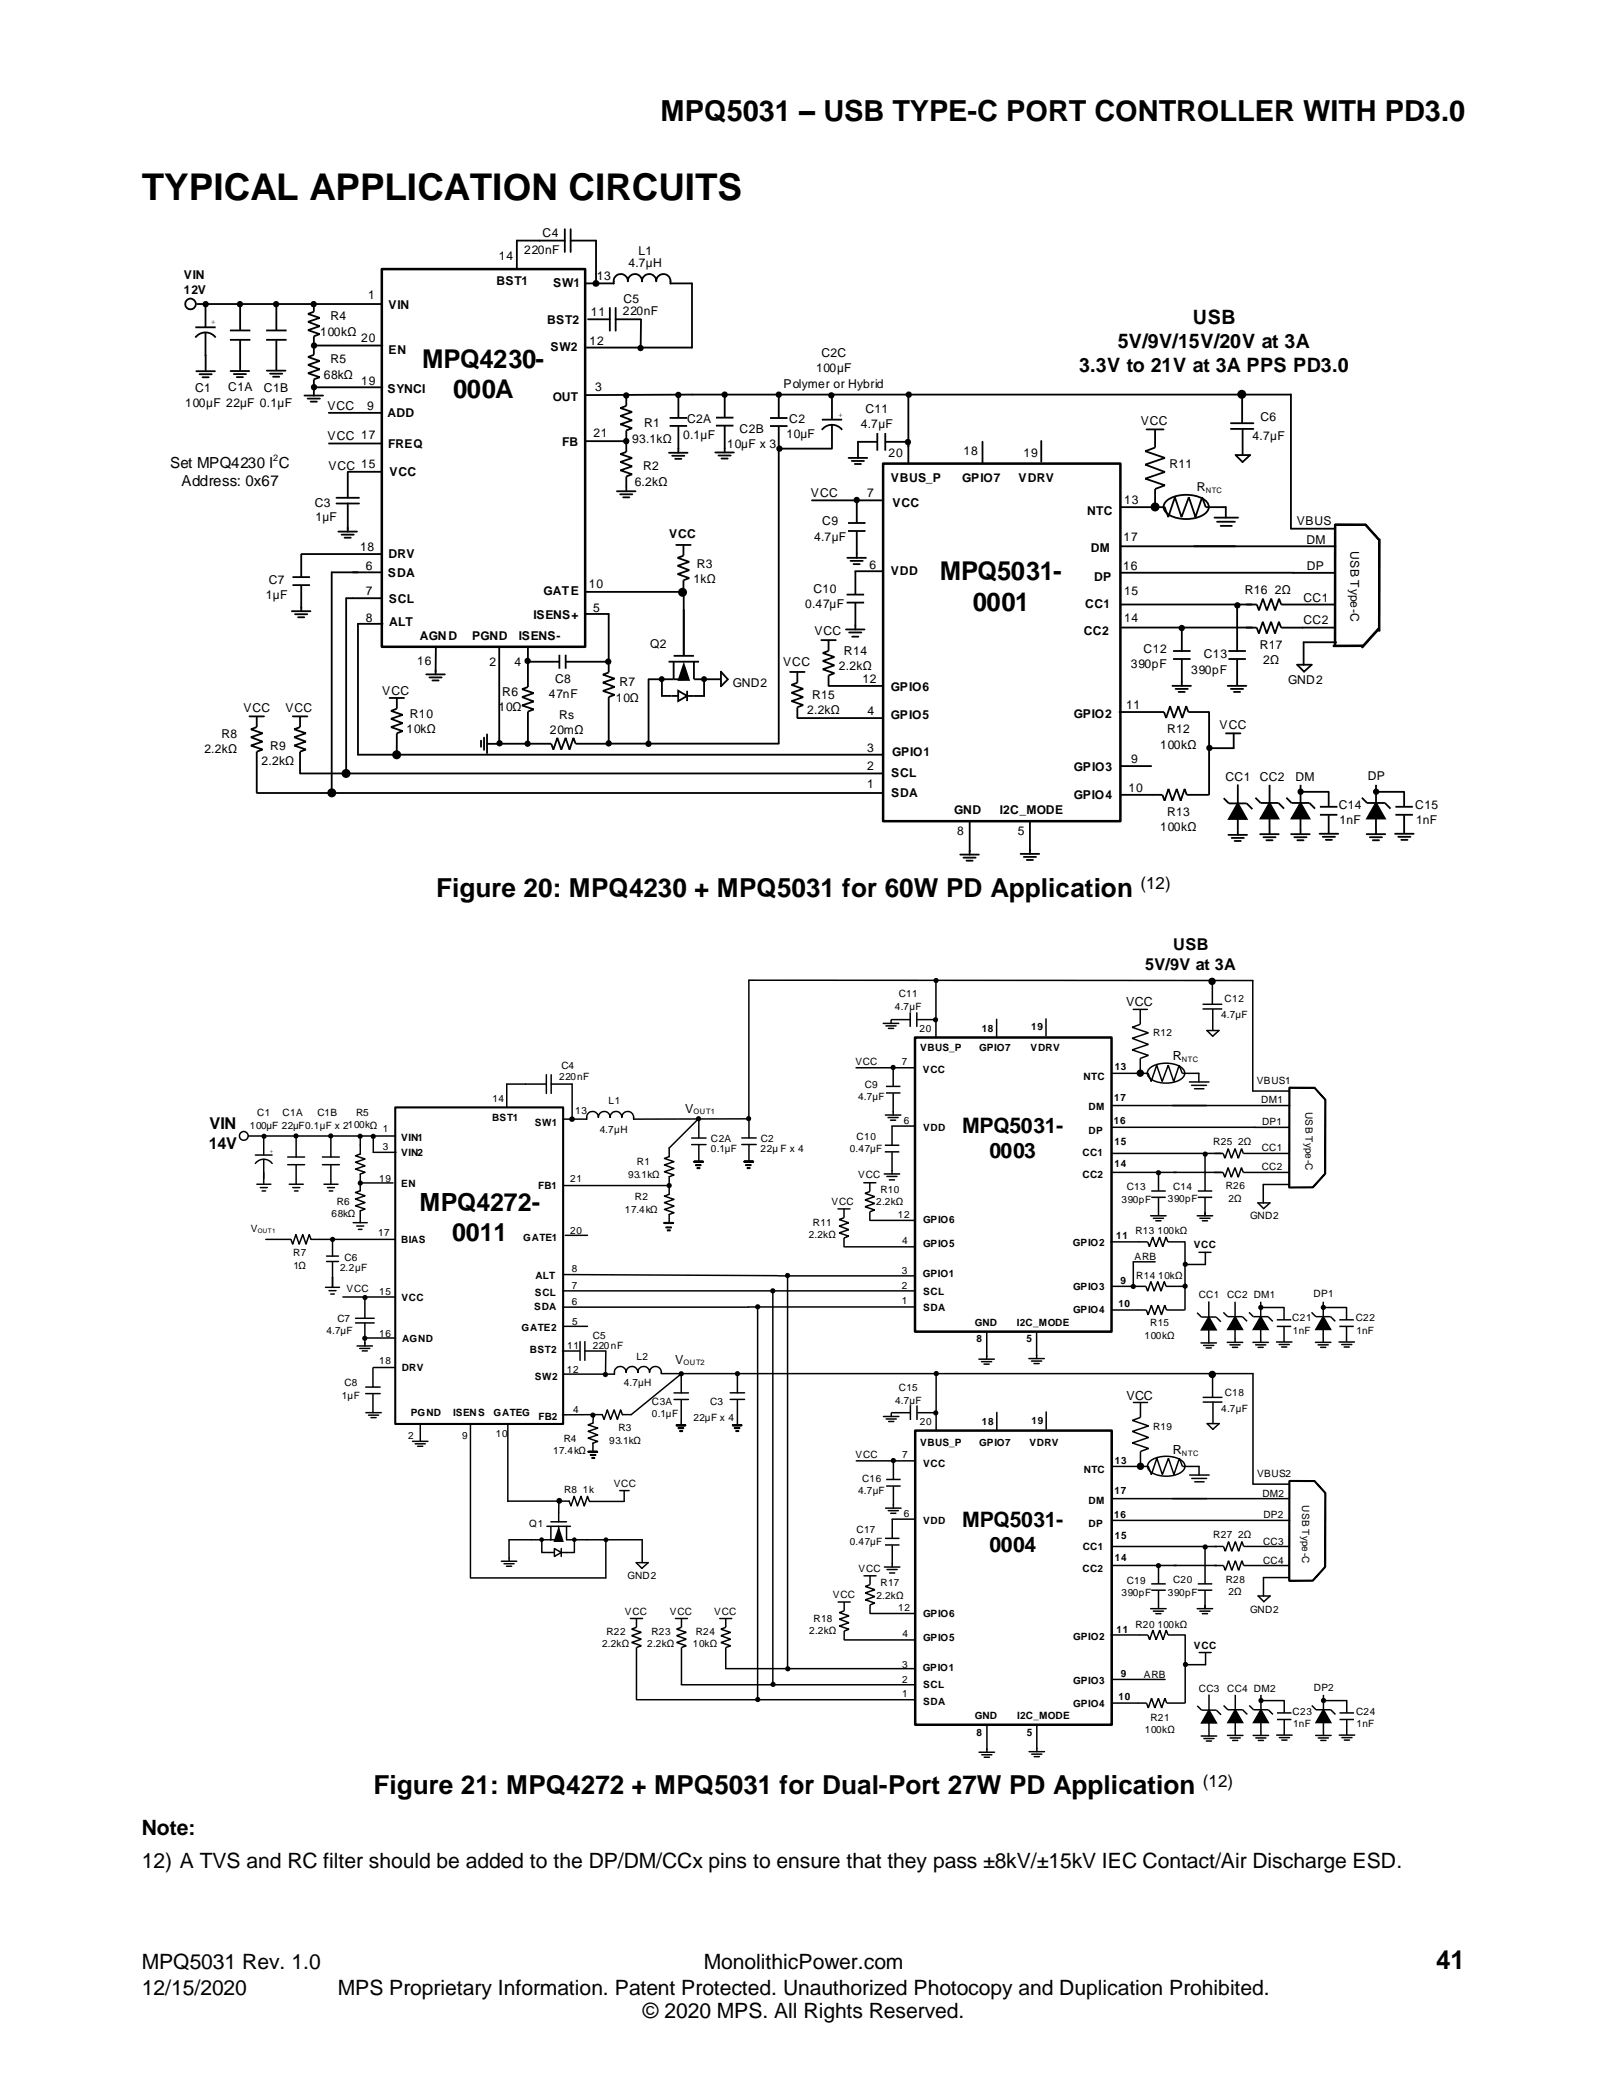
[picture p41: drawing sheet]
<svg xmlns="http://www.w3.org/2000/svg" width="216mm" height="279mm" viewBox="0 0 216 279" stroke-linecap="round" stroke-linejoin="round" font-family="sans-serif">
<defs><g id="words">
<text font-size="5" x="19" y="26.9">TYPICAL APPLICATION CIRCUITS</text>
<text font-size="3.9" x="88.7" y="16.3">MPQ5031 – USB TYPE-C PORT CONTROLLER WITH PD3.0</text>
<g font-size="3.5">
<text x="56.7" y="49.4">MPQ4230-</text>
<text x="60.9" y="53.5">000A</text>
<text x="126.3" y="78">MPQ5031-</text>
<text x="130.7" y="82.1">0001</text>
<text x="58.6" y="120.5">Figure 20: MPQ4230 + MPQ5031 for 60W PD Application</text>
<text x="50.2" y="241">Figure 21: MPQ4272 + MPQ5031 for Dual-Port 27W PD Application</text>
<text x="192.9" y="264.5">41</text>
</g>
<g font-size="3.4">
<text x="56.4" y="162.6">MPQ4272-</text>
<text x="60.8" y="166.6">0011</text>
</g>
<g font-size="2.9">
<text x="129.3" y="152.2">MPQ5031-</text>
<text x="132.9" y="155.6">0003</text>
<text x="129.3" y="205.1">MPQ5031-</text>
<text x="132.9" y="208.5">0004</text>
</g>
<g font-size="2.8">
<text x="19" y="246.5">Note:</text>
<text x="19" y="250.9">12) A TVS and RC filter should be added to the DP/DM/CCx pins to ensure that they pass ±8kV/±15kV IEC Contact/Air Discharge ESD.</text>
<text x="19" y="264.5">MPQ5031 Rev. 1.0</text>
<text x="19" y="267.9">12/15/2020</text>
<text x="45.4" y="267.9">MPS Proprietary Information. Patent Protected. Unauthorized Photocopy and Duplication Prohibited.</text>
<text x="94.5" y="264.5">MonolithicPower.com</text>
<text x="86.4" y="271.1">© 2020 MPS. All Rights Reserved.</text>
</g>
<g font-size="2.7">
<text x="150.2" y="46.8">5V/9V/15V/20V at 3A</text>
<text x="160.3" y="43.5">USB</text>
<text x="145" y="50">3.3V to 21V at 3A PPS PD3.0</text>
</g>
<g font-size="2.3">
<text x="153.2" y="119.5">(12)</text>
<text x="161.6" y="240">(12)</text>
</g>
<g font-size="2.2">
<text x="153.9" y="130.3">5V/9V at 3A</text>
<text x="157.6" y="127.6">USB</text>
<text x="28" y="154.3">14V</text>
<text x="28.1" y="151.6">VIN</text>
</g>
<text font-size="2.1" x="22.9" y="62.9">Set MPQ4230 I C</text>
<text font-size="2" x="24.4" y="65.3">Address: 0x67</text>
<g font-size="1.7">
<text x="151.3" y="135.2">VCC</text>
<text x="157.5" y="142.4">R</text>
<text x="92.1" y="149.5">V</text>
<text x="90.7" y="183.2">V</text>
<text x="151.3" y="188.1">VCC</text>
<text x="157.6" y="195.3">R</text>
</g>
<g font-size="1.6">
<text x="67" y="34.9">14</text>
<text x="70.4" y="34.2">220nF</text>
<text x="72.9" y="31.8">C4</text>
<text x="84.4" y="35.8">4.7µH</text>
<text x="85.8" y="34.3">L1</text>
<text x="24.7" y="37.5">VIN</text>
<text x="24.7" y="39.5">12V</text>
<text x="49.5" y="40.2">1</text>
<text x="52.2" y="41.5">VIN</text>
<text x="66.7" y="38.3">BST1</text>
<text x="74.3" y="38.6">SW1</text>
<text x="80.2" y="37.6">13</text>
<text x="83.8" y="40.7">C5</text>
<text x="43" y="45.1">100kΩ</text>
<text x="44.4" y="43">R4</text>
<text x="48.5" y="46">20</text>
<text x="52.2" y="47.6">EN</text>
<text x="73.5" y="43.5">BST2</text>
<text x="73.9" y="47.1">SW2</text>
<text x="79.2" y="46.3">12</text>
<text x="79.4" y="42.5">11</text>
<text x="83.7" y="42.3">220nF</text>
<text x="110.4" y="48">C2C</text>
<text x="26.2" y="52.6">C1</text>
<text x="30.7" y="52.6">C1A</text>
<text x="35.5" y="52.6">C1B</text>
<text x="43.5" y="50.9">68kΩ</text>
<text x="44.4" y="48.8">R5</text>
<text x="48.5" y="51.7">19</text>
<text x="52.1" y="52.7">SYNCI</text>
<text x="74.3" y="53.8">OUT</text>
<text x="80" y="52.5">3</text>
<text x="105.3" y="52.1">Polymer or Hybrid</text>
<text x="109.6" y="50">100µF</text>
<text x="24.9" y="54.7">100µF 22µF 0.1µF</text>
<text x="44" y="55">VCC</text>
<text x="44" y="59.1">VCC 17</text>
<text x="49.3" y="55.1">9</text>
<text x="52" y="56">ADD</text>
<text x="75.5" y="59.9">FB</text>
<text x="79.7" y="58.7">21</text>
<text x="84.9" y="59.5">93.1kΩ</text>
<text x="86.5" y="57.4">R1</text>
<text x="91.8" y="58.9">0.1µF</text>
<text x="92.3" y="56.9">C2A</text>
<text x="99.4" y="58.2">C2B</text>
<text x="105.6" y="58.9">10µF</text>
<text x="106" y="56.8">C2</text>
<text x="115.6" y="57.5">4.7µF</text>
<text x="116.3" y="55.5">C11</text>
<text x="153.2" y="57.1">VCC</text>
<text x="168.3" y="59.1">4.7µF</text>
<text x="169.3" y="56.5">C6</text>
<text x="44.1" y="63.2">VCC 15</text>
<text x="52.1" y="60.1">FREQ</text>
<text x="52.3" y="63.9">VCC</text>
<text x="85.3" y="65.2">6.2kΩ</text>
<text x="86.4" y="63.2">R2</text>
<text x="97.7" y="60.2">10µF x 3</text>
<text x="119.4" y="61.4">20</text>
<text x="119.7" y="64.8">VBUS_P</text>
<text x="129.3" y="64.8">GPIO7</text>
<text x="129.5" y="61.2">18</text>
<text x="136.9" y="64.8">VDRV</text>
<text x="137.5" y="61.4">19</text>
<text x="157.1" y="62.9">R11</text>
<text x="160.8" y="65.9">R</text>
<text x="42.3" y="68.1">C3</text>
<text x="42.4" y="70">1µF</text>
<text x="108.9" y="66.8">VCC</text>
<text x="110.5" y="70.6">C9</text>
<text x="116.5" y="66.8">7</text>
<text x="119.9" y="68.1">VCC</text>
<text x="146.1" y="69.2">NTC</text>
<text x="151" y="67.7">13</text>
<text x="174.2" y="70.6">VBUS</text>
<text x="48.4" y="74">18</text>
<text x="49.2" y="76.6">6</text>
<text x="52.1" y="77.5">SDA</text>
<text x="52.2" y="75">DRV</text>
<text x="89.9" y="72.3">VCC</text>
<text x="93.6" y="76.2">R3</text>
<text x="109.4" y="72.6">4.7µF</text>
<text x="116.8" y="76.4">6</text>
<text x="119.7" y="77.3">VDD</text>
<text x="146.5" y="74.2">DM</text>
<text x="150.9" y="76.5">16</text>
<text x="151" y="72.7">17</text>
<text x="175.5" y="73">DM</text>
<text x="175.6" y="76.5">DP</text>
<text x="181.4" y="74" transform="rotate(90 181.4 74)">USB Type-C</text>
<text x="35.7" y="80.5">1µF</text>
<text x="36.1" y="78.4">C7</text>
<text x="49.2" y="80">7</text>
<text x="49.2" y="83.5">8</text>
<text x="52.2" y="80.9">SCL</text>
<text x="71.7" y="83.1">ISENS+</text>
<text x="73" y="79.9">GATE</text>
<text x="79.1" y="78.9">10</text>
<text x="79.7" y="82.3">5</text>
<text x="93.2" y="78.3">1kΩ</text>
<text x="108.2" y="81.7">0.47µF</text>
<text x="109.3" y="79.7">C10</text>
<text x="145.8" y="81.7">CC1</text>
<text x="147" y="78.1">DP</text>
<text x="151" y="83.5">14</text>
<text x="151" y="79.9">15</text>
<text x="167.2" y="79.8">R16 2Ω</text>
<text x="175.1" y="80.9">CC1</text>
<text x="175.1" y="83.9">CC2</text>
<text x="52.3" y="84.1">ALT</text>
<text x="56" y="89.3">16</text>
<text x="56.4" y="86">AGND</text>
<text x="63.4" y="86">PGND</text>
<text x="65.8" y="89.5">2</text>
<text x="69.1" y="89.5">4</text>
<text x="69.7" y="86">ISENS-</text>
<text x="87.3" y="87">Q2</text>
<text x="105.2" y="89.5">VCC</text>
<text x="109.4" y="85.3">VCC</text>
<text x="112.7" y="90">2.2kΩ</text>
<text x="113.4" y="87.9">R14</text>
<text x="145.6" y="85.3">CC2</text>
<text x="151.9" y="89.8">390pF</text>
<text x="153.6" y="87.7">C12</text>
<text x="161.7" y="88.4">C13</text>
<text x="169.3" y="87.1">R17</text>
<text x="169.7" y="89.2">2Ω</text>
<text x="32.7" y="95.7">VCC</text>
<text x="38.3" y="95.7">VCC</text>
<text x="51.4" y="93.3">VCC</text>
<text x="67" y="95.6">10Ω</text>
<text x="67.5" y="93.5">R6</text>
<text x="73.7" y="93.8">47nF</text>
<text x="74.6" y="91.7">C8</text>
<text x="82.7" y="94.2">10Ω</text>
<text x="83.2" y="92.2">R7</text>
<text x="98.4" y="92.3">GND2</text>
<text x="108.4" y="95.9">2.2kΩ</text>
<text x="109.1" y="93.9">R15</text>
<text x="115.9" y="91.8">12</text>
<text x="116.6" y="96">4</text>
<text x="119.7" y="92.8">GPIO6</text>
<text x="151.3" y="95.2">11</text>
<text x="160" y="90.5">390pF</text>
<text x="173.1" y="91.9">GND2</text>
<text x="27.5" y="101.2">2.2kΩ</text>
<text x="29.8" y="99.1">R8</text>
<text x="36.3" y="100.7">R9</text>
<text x="54.6" y="98.5">10kΩ</text>
<text x="55.1" y="96.4">R10</text>
<text x="73.9" y="98.6">20mΩ</text>
<text x="75.1" y="96.5">Rs</text>
<text x="116.5" y="101">3</text>
<text x="119.7" y="96.6">GPIO5</text>
<text x="119.9" y="101.5">GPIO1</text>
<text x="144.3" y="96.4">GPIO2</text>
<text x="155.9" y="100.5">100kΩ</text>
<text x="156.8" y="98.5">R12</text>
<text x="163.9" y="97.9">VCC</text>
<text x="35.1" y="102.8">2.2kΩ</text>
<text x="116.5" y="103.5">2</text>
<text x="116.5" y="105.8">1</text>
<text x="119.7" y="104.4">SCL</text>
<text x="119.7" y="107.1">SDA</text>
<text x="144.3" y="107.4">GPIO4</text>
<text x="144.3" y="103.6">GPIO3</text>
<text x="151.6" y="106.3">10</text>
<text x="152" y="102.5">9</text>
<text x="164.7" y="104.9">CC1</text>
<text x="169.3" y="104.9">CC2</text>
<text x="174.1" y="104.9">DM</text>
<text x="183.8" y="104.8">DP</text>
<text x="128.2" y="109.4">GND</text>
<text x="128.6" y="112.1">8</text>
<text x="134.3" y="109.4">I2C_MODE</text>
<text x="136.7" y="112.1">5</text>
<text x="155.9" y="111.7">100kΩ</text>
<text x="156.8" y="109.7">R13</text>
<text x="179.9" y="108.7">C14</text>
<text x="179.9" y="110.7">1nF</text>
<text x="190.1" y="108.7">C15</text>
<text x="190.2" y="110.7">1nF</text>
</g>
<g font-size="1.4">
<text x="123.6" y="138.6">20</text>
<text x="131.6" y="141.2">GPIO7</text>
<text x="131.9" y="138.6">18</text>
<text x="138.6" y="138.4">19</text>
<text x="38" y="149.9">C1A</text>
<text x="42.6" y="149.9">C1B</text>
<text x="47.8" y="149.9">R5</text>
<text x="116.2" y="146.1">C9</text>
<text x="145.6" y="145">NTC</text>
<text x="175.4" y="149.4" transform="rotate(90 175.4 149.4)">USB Type-C</text>
<text x="53.9" y="153.3">VIN1</text>
<text x="53.9" y="155.3">VIN2</text>
<text x="80.6" y="152.2">4.7µH</text>
<text x="95.5" y="153.5">C2A</text>
<text x="114.2" y="154.8">0.47µF</text>
<text x="145.4" y="155.3">CC1</text>
<text x="149.7" y="153.8">15</text>
<text x="163" y="153.7">R25 2Ω</text>
<text x="85.6" y="156.5">R1</text>
<text x="118.3" y="160.2">R10</text>
<text x="145.4" y="158.2">CC2</text>
<text x="151.4" y="159.9">C13</text>
<text x="33.7" y="165.5">V</text>
<text x="83.9" y="162.9">17.4kΩ</text>
<text x="121.2" y="167">4</text>
<text x="150" y="166.4">11</text>
<text x="168" y="163.8">GND2</text>
<text x="39.4" y="170.5">1Ω</text>
<text x="46.3" y="169.4">C6</text>
<text x="121.2" y="171.2">3</text>
<text x="124" y="171.6">GPIO1</text>
<text x="124" y="173.9">SCL</text>
<text x="150.5" y="172.4">9</text>
<text x="152.4" y="169.2">ARB</text>
<text x="121.2" y="175.1">1</text>
<text x="124" y="176.2">SDA</text>
<text x="176.5" y="174.3">DP1</text>
<text x="46.3" y="186.2">C8</text>
<text x="83.8" y="186.2">4.7µH</text>
<text x="87.6" y="188.8">C3A</text>
<text x="93.2" y="190.9">22µF x 4</text>
<text x="95.4" y="188.7">C3</text>
<text x="164.5" y="187.5">C18</text>
<text x="83.1" y="192.2">R3</text>
<text x="121.2" y="195.9">7</text>
<text x="123.6" y="194.3">VBUS_P</text>
<text x="124" y="197">VCC</text>
<text x="82.5" y="199.8">VCC</text>
<text x="115.3" y="200.7">4.7µF</text>
<text x="121.4" y="203.8">6</text>
<text x="149.7" y="200.7">17</text>
<text x="168.9" y="198.4">VBUS2</text>
<text x="146.2" y="205.2">DP</text>
<text x="149.8" y="209.7">14</text>
<text x="163" y="206.6">R27 2Ω</text>
<text x="111.9" y="214.7">VCC</text>
<text x="117.8" y="214.8">2.2kΩ</text>
<text x="165" y="214.3">2Ω</text>
<text x="96" y="216.9">VCC</text>
<text x="108.7" y="219.5">2.2kΩ</text>
<text x="120.7" y="216.5">12</text>
<text x="124" y="217.2">GPIO6</text>
<text x="160.4" y="221.5">VCC</text>
<text x="144.2" y="226.2">GPIO3</text>
<text x="153.7" y="225.4">ARB</text>
<text x="161.1" y="227.2">CC3</text>
<text x="164.9" y="227.2">CC4 DM2</text>
<text x="131" y="230.9">GND</text>
<text x="136.7" y="230.9">I2C_MODE</text>
<text x="150.3" y="228.4">10</text>
<text x="154.6" y="231.1">R21</text>
</g>
<g font-size="1.3">
<text x="120.2" y="135.7">4.7µF</text>
<text x="120.7" y="134">C11</text>
<text x="164.1" y="136.7">4.7µF</text>
<text x="164.5" y="134.6">C12</text>
<text x="75.4" y="143.5">C4</text>
<text x="114.9" y="143">VCC</text>
<text x="121.2" y="143">7</text>
<text x="123.6" y="141.2">VBUS_P</text>
<text x="138.5" y="141.2">VDRV</text>
<text x="149.8" y="143.8">13</text>
<text x="154.9" y="139.2">R12</text>
<text x="34.6" y="149.9">C1</text>
<text x="66.2" y="148">14</text>
<text x="75.1" y="145.1">220nF</text>
<text x="77.3" y="149.7">13</text>
<text x="81.8" y="148.3">L1</text>
<text x="115.3" y="147.8">4.7µF</text>
<text x="124" y="144.1">VCC</text>
<text x="146.2" y="149.1">DM</text>
<text x="149.7" y="147.9">17</text>
<text x="168.9" y="145.6">VBUS1</text>
<text x="169.4" y="148.2">DM1</text>
<text x="33.6" y="151.6">100µF 22µF0.1µF x 2100kΩ</text>
<text x="51.4" y="154.5">3</text>
<text x="51.4" y="152">1</text>
<text x="66.1" y="150.6">BST1</text>
<text x="71.8" y="151.2">SW1</text>
<text x="95.5" y="154.7">0.1µF</text>
<text x="102.2" y="154.7">22µ F x 4</text>
<text x="102.2" y="153.4">C2</text>
<text x="115.1" y="153.1">C10</text>
<text x="121.4" y="151">6</text>
<text x="124" y="151.9">VDD</text>
<text x="146.2" y="152.3">DP</text>
<text x="149.7" y="151.1">16</text>
<text x="169.5" y="154.6">CC1</text>
<text x="169.6" y="151.1">DP1</text>
<text x="45.3" y="161.8">R6</text>
<text x="51" y="158.7">19</text>
<text x="53.9" y="159.4">EN</text>
<text x="72.3" y="159.7">FB1</text>
<text x="76.6" y="158.7">21</text>
<text x="84.4" y="158.2">93.1kΩ</text>
<text x="85.3" y="161.2">R2</text>
<text x="111.7" y="161.9">VCC</text>
<text x="115.3" y="158.3">VCC</text>
<text x="117.7" y="161.9">2.2kΩ</text>
<text x="149.7" y="156.8">14</text>
<text x="150.7" y="161.6">390pF</text>
<text x="156.9" y="161.5">390pF</text>
<text x="157.6" y="159.8">C14</text>
<text x="164.7" y="159.7">R26</text>
<text x="165" y="161.4">2Ω</text>
<text x="169.5" y="157.2">CC2</text>
<text x="44.6" y="163.5">68kΩ</text>
<text x="50.8" y="166">17</text>
<text x="53.9" y="167">BIAS</text>
<text x="70.3" y="166.6">GATE1</text>
<text x="76.6" y="165.8">20</text>
<text x="108.7" y="166.3">2.2kΩ</text>
<text x="109.2" y="164.6">R11</text>
<text x="120.6" y="163.6">12</text>
<text x="124" y="167.6">GPIO5</text>
<text x="124" y="164.3">GPIO6</text>
<text x="144.2" y="167.4">GPIO2</text>
<text x="152.5" y="165.8">R13</text>
<text x="155.5" y="165.8">100kΩ</text>
<text x="160.4" y="167.6">VCC</text>
<text x="39.4" y="168.7">R7</text>
<text x="45.7" y="170.7">2.2µF</text>
<text x="46.6" y="173.6">VCC</text>
<text x="51" y="174">15</text>
<text x="71.9" y="171.8">ALT</text>
<text x="76.8" y="173.1">7</text>
<text x="76.8" y="170.9">8</text>
<text x="121.2" y="173.2">2</text>
<text x="144.2" y="173.3">GPIO3</text>
<text x="152.7" y="171.8">R14 10kΩ</text>
<text x="43.9" y="179.2">4.7µF</text>
<text x="45.3" y="177.6">C7</text>
<text x="51" y="179.6">16</text>
<text x="53.9" y="174.7">VCC</text>
<text x="70.1" y="178.7">GATE2</text>
<text x="71.8" y="176">SDA</text>
<text x="71.9" y="174">SCL</text>
<text x="76.8" y="175.3">6</text>
<text x="76.9" y="177.9">5</text>
<text x="79.6" y="179.9">C5</text>
<text x="131" y="178.1">GND</text>
<text x="136.6" y="178.1">I2C_MODE</text>
<text x="144.2" y="176.4">GPIO4</text>
<text x="150.2" y="175.5">10</text>
<text x="153.8" y="179.8">100kΩ</text>
<text x="154.5" y="178.1">R15</text>
<text x="161" y="174.4">CC1</text>
<text x="164.9" y="174.4">CC2 DM1</text>
<text x="173.6" y="177.5">C21</text>
<text x="173.7" y="179.2">1nF</text>
<text x="182.2" y="177.5">C22</text>
<text x="182.2" y="179.2">1nF</text>
<text x="51" y="183.2">18</text>
<text x="54" y="184.2">DRV</text>
<text x="54" y="180.3">AGND</text>
<text x="71.2" y="181.8">BST2</text>
<text x="71.8" y="185.3">SW2</text>
<text x="76.2" y="184.4">12</text>
<text x="76.2" y="181.2">11</text>
<text x="79.6" y="181.2">220nF</text>
<text x="85.5" y="182.7">L2</text>
<text x="131.2" y="180.3">8</text>
<text x="137.9" y="180.3">5</text>
<text x="45.9" y="187.9">1µF</text>
<text x="55.2" y="190.2">PGND</text>
<text x="60.9" y="190.3">ISENS</text>
<text x="66.3" y="190.3">GATEG</text>
<text x="72.3" y="190.7">FB2</text>
<text x="77" y="189.7">4</text>
<text x="87.6" y="190.4">0.1µF</text>
<text x="120.3" y="188.5">4.7µF</text>
<text x="120.8" y="186.9">C15</text>
<text x="123.6" y="191.4">20</text>
<text x="131.9" y="191.4">18</text>
<text x="138.6" y="191.3">19</text>
<text x="164.1" y="189.6">4.7µF</text>
<text x="54.8" y="193.2">2</text>
<text x="62.1" y="193.2">9</text>
<text x="66.6" y="193">10</text>
<text x="74.3" y="195.4">17.4kΩ</text>
<text x="75.7" y="193.7">R4</text>
<text x="81.8" y="194">93.1kΩ</text>
<text x="114.9" y="195.9">VCC</text>
<text x="131.6" y="194.3">GPIO7</text>
<text x="138.3" y="194.3">VDRV</text>
<text x="145.6" y="197.9">NTC</text>
<text x="149.8" y="196.6">13</text>
<text x="154.9" y="192">R19</text>
<text x="75.8" y="200.6">R8 1k</text>
<text x="115.8" y="199">C16</text>
<text x="146.2" y="202">DM</text>
<text x="149.7" y="203.9">16</text>
<text x="169.6" y="201">DM2</text>
<text x="169.7" y="203.9">DP2</text>
<text x="174.9" y="202.2" transform="rotate(90 174.9 202.2)">USB Type-C</text>
<text x="71.1" y="205.1">Q1</text>
<text x="114.2" y="207.6">0.47µF</text>
<text x="115.1" y="205.9">C17</text>
<text x="124" y="204.7">VDD</text>
<text x="145.5" y="208.2">CC1</text>
<text x="149.8" y="206.7">15</text>
<text x="169.7" y="207.5">CC3</text>
<text x="84.3" y="212.1">GND2</text>
<text x="115.3" y="211.2">VCC</text>
<text x="118.3" y="213.1">R17</text>
<text x="145.4" y="211.1">CC2</text>
<text x="150.7" y="214.4">390pF</text>
<text x="151.4" y="212.7">C19</text>
<text x="156.9" y="214.4">390pF</text>
<text x="157.6" y="212.7">C20</text>
<text x="164.7" y="212.6">R28</text>
<text x="169.7" y="210">CC4</text>
<text x="80.9" y="221.3">2.2kΩ</text>
<text x="81.5" y="219.6">R22</text>
<text x="84" y="216.9">VCC</text>
<text x="87" y="221.3">2.2kΩ</text>
<text x="87.5" y="219.6">R23</text>
<text x="90" y="216.9">VCC</text>
<text x="93.1" y="221.3">10kΩ</text>
<text x="93.5" y="219.6">R24</text>
<text x="109.3" y="217.8">R18</text>
<text x="121.2" y="219.9">4</text>
<text x="124" y="220.5">GPIO5</text>
<text x="144.2" y="220.2">GPIO2</text>
<text x="150" y="219.3">11</text>
<text x="152.5" y="218.6">R20</text>
<text x="155.5" y="218.6">100kΩ</text>
<text x="168" y="216.6">GND2</text>
<text x="121.2" y="224.1">3</text>
<text x="121.2" y="226.1">2</text>
<text x="121.2" y="228">1</text>
<text x="124" y="224.5">GPIO1</text>
<text x="124" y="226.8">SCL</text>
<text x="150.6" y="225.3">9</text>
<text x="176.5" y="227.1">DP2</text>
<text x="124" y="229">SDA</text>
<text x="131.2" y="233.2">8</text>
<text x="138" y="233.2">5</text>
<text x="144.2" y="229.3">GPIO4</text>
<text x="153.8" y="232.8">100kΩ</text>
<text x="173.7" y="230.4">C23</text>
<text x="173.7" y="232">1nF</text>
<text x="182.2" y="230.4">C24</text>
<text x="182.3" y="232">1nF</text>
</g>
<text font-size="1.2" x="36.7" y="61.9">2</text>
<g font-size="1">
<text x="28.4" y="43.6">+</text>
<text x="112.6" y="56">+</text>
<text x="162" y="66.2">NTC</text>
<text x="158.8" y="142.7">NTC</text>
<text x="93.2" y="149.7">OUT1</text>
<text x="91.8" y="183.4">OUT2</text>
<text x="158.8" y="195.5">NTC</text>
</g>
<g font-size=".8">
<text x="36.3" y="154.9">+</text>
<text x="34.6" y="165.7">OUT1</text>
</g>
</g></defs>
<path d="M51.3 36.1h27.3v50.8h-27.3zM118.6 62.3h31.9v48h-31.9zM122.9 139.4h26.4v39.5h-26.4zM123 192.2h26.4v39.5h-26.4z" fill="none" stroke="#000" stroke-width=".34"/>
<g fill="none" stroke="#000" stroke-width=".24">
<path d="M75.9 30.8v3.1M75.9 32.3h-6.5v3.8M76.7 30.8v3.1M76.7 32.3h3.4v5.8M78.6 38.1h3.9M82.5 38.1a.97 .97 0 0 1 .7-1.3 .97 .97 0 0 1 1.1 1 .96 .96 0 0 1 1-1 .96 .96 0 0 1 1 1 .95 .95 0 0 1 .9-1 .95 .95 0 0 1 1 1 .98 .98 0 0 1 1.1-1 .98 .98 0 0 1 .8 1.3M90.1 38.1h2.9v8.6M26.2 44h2.8M26.2 45.3a1.7 1.7 0 0 1 2.8 0M26.4 49.9h2.5M26.5 40.8h24.8M26.8 50.3h1.6"/>
<path d="M27.2 50.7h.8M27.6 40.8v3.2M27.6 44.7v3.1M27.6 47.7v2M30.9 44.4h2.7M30.9 45.6h2.7M31 49.8h2.5M31.4 50.2h1.6M31.8 50.7h.8M32.3 40.7v3.7M32.3 45.7v4.1M35.8 44.4h2.7"/>
<path d="M35.8 45.6h2.7M35.9 49.8h2.5M36.3 50.2h1.6M36.7 50.6h.8M37.1 40.7v3.7M37.1 45.7v4.1M40.9 53.1h2.5M41.3 53.5h1.7M41.7 54h.9M42.2 46.4h9.2M42.2 40.4v1.5l-.8 .3 1.5 .5-1.5 .5 1.5 .6-1.5 .6 1.5 .5-.7 .3v2.5l-.8 .3 1.5 .5-1.5 .5 1.5 .6-1.5 .5 1.5 .6-.7 .3v2.1M42.2 52h9.2"/>
<path d="M44.2 55.5h7.1M44.2 59.6h7.1M78.6 59.3h5.5M78.8 46.7h14.2M79 42.9h2.9M81.9 41.4v3M82.7 42.9h3.4M82.7 41.4v3M84.1 53.1v1.4l-.7 .3 1.5 .5-1.5 .6 1.5 .6-1.5 .5 1.5 .5-.8 .3v2.9l-.7 .3 1.5 .5-1.5 .6 1.5 .5-1.5 .6 1.5 .5-.8 .3v2M86.1 43v3.7M90 56.1h2.3M90 57.2h2.3"/>
<path d="M91.1 53v3.1M91.1 57.3v3M96.2 56.1h2.3M96.2 57.2h2.3M97.4 53v3.1M97.4 57.2v3.6M103.5 56.2h2.3M103.5 57.2h2.3M104.6 53v3.2M104.6 57.3v42.5M110.4 56.4h2.7M110.4 57.7a1.7 1.7 0 0 1 2.7 0"/>
<path d="M111.8 53.2v3.2M111.8 57.1v3.1M115.2 59.3h2.7M115.3 59.3v2.2M117.9 58.2v2.3M118.9 58.2v2.3M119 59.3h3M122 53.2v8.9M132 59.3v2.8M139.9 59.2v2.8M154 57.7h2.3M155.2 57.7v2.4l-1.3 .5 2.6 .9-2.6 .9 2.6 1-2.6 .9 2.6 .9-1.3 .5v2.4"/>
<path d="M165.4 56.8h3M165.4 57.6h3M166.9 53.4v3.4M166.9 57.7v3.4M173.4 53l-94.8 .1M173.4 53v18h5.9M39.3 77.5h2.3M39.3 78.6h2.3M40.5 74.4v3.1M40.5 78.6v3.5M40.5 74.4h10.8M45.2 66.9h3"/>
<path d="M45.2 67.6h3M45.5 71.4h2.5M45.9 71.8h1.6M46.3 72.2h.8M46.7 63.4v3.5M46.7 67.6v3.8M46.8 63.4h4.5M51.3 76.9h-6.7v29.6M78.6 79.5h13.1M82.9 66h2.5M83.3 66.4h1.7M83.7 66.8h.8"/>
<path d="M89.9 60.8h2.5M90.3 61.2h1.6M90.7 61.6h.8M90.8 73.2h2M91.1 60.3v.5M91.8 73.2v1.4l-.8 .3 1.6 .6-1.6 .5 1.6 .6-1.6 .5 1.6 .6-.8 .2v1.5M91.9 79.5v8.6M96.1 60.8h2.5M96.5 61.2h1.7M96.9 61.6h.9M104.7 60.3h7.1M109.1 67.2h9.3"/>
<path d="M113.7 79.9h2.4M113.8 74.9h2.5M113.9 70.3h2.4M113.9 71.3h2.4M114 61.5h2.5M114.3 75.3h1.6M114.4 61.9h1.7M114.7 75.8h.8M114.8 62.3h.9M114.9 76.7h3.7M114.9 76.7v3.2M115.1 67.1v3.2"/>
<path d="M115.1 71.4v3.5M150.5 73.4h28.9M150.5 76.9h28.8M150.6 68.1h5.9l.5 1.3 .8-2.6 .9 2.6 1-2.6 .9 2.6 .9-2.6 .5 1.3h2.7v1.4M156.6 67.4a4.5 4.5 0 0 1 5.5 0 1.06 1.06 0 0 1-.4 1.7 4.7 4.7 0 0 1-5.1-.3 .98 .98 0 0 1 0-1.4zM163.2 69.5h3.1M163.5 70.1h2.4M164 70.6h1.5M166 61.1h2l-1.1 1zM179.3 70.5h.1v16.2h-.1zM179.5 70.4h3.9v.1h-3.9zM183.5 70.4l1.7 2v.1l-1.8-2z"/>
<path d="M185.3 72.5h.1l-.1 12.2h-.1zM33.5 96.2h2M34.5 96.2v1.5l-.8 .3 1.6 .5-1.6 .5 1.6 .6-1.6 .5 1.6 .6-.8 .3v5.5M39.2 82.1h2.5M39.3 96.2h2M39.6 82.5h1.7M40 82.9h.9M40.3 96.2v1.5l-.8 .3 1.6 .5-1.6 .5 1.6 .6-1.6 .5 1.6 .6-.8 .3v2.9h78.3M51.3 80.4h-4.8v23.3M51.4 83.8h-3.3v17.6h70.6M52.3 93.8h2M53.3 93.8v1.4l-.8 .3 1.6 .5-1.6 .6 1.6 .5-1.6 .6 1.6 .5-.8 .3v2.5"/>
<path d="M57.3 90.6h2.5M57.7 91h1.6M58.1 91.4h.8M58.5 90.1v.5M58.6 86.9l-.1 3.3M64.6 99.5v.8M65 99.1v1.6M65.4 98.6v2.6M65.4 99.9h1.8M67.1 86.9v13M70.8 88.9h4.4M70.9 86.9v5.4l-.8 .3 1.6 .5-1.6 .5 1.6 .6-1.6 .6 1.6 .5-.8 .3v4.3"/>
<path d="M75.2 88v1.8M76 88v1.8M76 88.9h5.7M78.6 82.5h3.2v7.8l-.8 .3 1.6 .6-1.6 .5 1.6 .6-1.6 .5 1.6 .5-.8 .3v6.3M88.9 91.2v2.3h2.2M89.8 88.9h4.1M90.5 88.1h2.7M90.5 88.9v2.3M91.1 92.8l1.2 .7-1.2 .7zM91.9 91.2h.1M91.9 91.2h-4.8v8.4M92.3 92.8v1.4"/>
<path d="M93.2 88.9v2.3M93.3 91.2h3.5M94.6 91.2v2.3h-2.3M96.9 90.2l.9 1.1-.9 .9zM104.6 99.9h-27.3l-.3-.8-.5 1.6-.5-1.6-.6 1.6-.5-1.6-.6 1.6-.2-.8h-7M106.1 90.3h2M107.1 90.3v1.4l-.8 .3 1.6 .5-1.6 .6 1.6 .5-1.6 .6 1.6 .5-.8 .3v1.4M107.2 96.5h11.3M110.3 86h2M111.3 86v1.4l-.8 .3 1.6 .6-1.6 .5 1.6 .6-1.6 .5 1.6 .5-.8 .3v1.5M111.4 92.1h7.2M113.7 84.6h2.5"/>
<path d="M113.7 80.9h2.4M114.1 85h1.6M114.5 85.5h.8M114.9 84v.6M114.9 81v3.1M150.4 95.6h6l.3 .8 .5-1.5 .5 1.5 .6-1.5 .5 1.5 .6-1.5 .3 .7h2.7v11.1M150.6 81.2h18.3l.2 .8 .6-1.6 .5 1.6 .6-1.6 .5 1.6 .5-1.6 .3 .8h7.2M150.7 84.3h18.1l.3 .8 .6-1.6 .5 1.6 .6-1.6 .5 1.6 .5-1.6 .3 .8h7.2M157.5 92.1h2.5M157.6 87.4h2.3M157.6 88.5h2.3M157.9 92.5h1.7"/>
<path d="M158.3 92.9h.9M158.8 84.3v3.1M158.8 88.6v3.5M164.7 98.5h2M164.9 92.1h2.5M165 87.4h2.4M165 88.5h2.4M165.4 92.5h1.6M165.7 98.5v2h-3.2M165.8 92.9h.8M166.2 81.4v6M166.2 88.6v3.5"/>
<path d="M174.3 89.3h1.9l-1 .9zM175.1 86.3h4.4M175.1 86.3v3M179.2 86.7h3.9v.1h-3.9zM185.2 84.4l.1 .1-2.3 2.5v-.1zM34.5 106.5h84.1M129 114.8h2.5M129.4 115.2h1.7M129.8 115.6h.9M130.3 110.3v4.5M137.1 114.7h2.5M137.5 115.1h1.7"/>
<path d="M137.9 115.5h.9M138.4 110.4v4.3M150.6 106.8h5.6l.3 .8 .5-1.6 .5 1.6 .6-1.6 .5 1.6 .6-1.6 .2 .8h3M150.6 102.9h4.1M164.4 107.2l.7 .7h2.4l.8 .8M165 112.1h2.5M165.5 112.6h1.6M165.9 113h.8M166.3 107.9l1.2 2.1h-2.4zM166.3 110v1.6M166.3 105.4v2.5M166.3 111.6v.5"/>
<path d="M168.7 107.2l.7 .7h2.4l.7 .7M169.3 112.1h2.5M169.7 112.5h1.7M170.1 112.9h.9M170.6 107.8l1.2 2.1h-2.4zM170.6 109.9v2.2M170.6 105.4v2.5M172.8 107.2l.7 .7h2.4l.8 .7M173.5 112.1h2.5M173.9 112.5h1.6M174.3 112.9h.8M174.7 107.8l1.2 2.1h-2.4z"/>
<path d="M174.7 109.9v2.2M174.7 105.4v2.5M174.7 106.4h3.8v2M177.3 112h2.5M177.3 108.4h2.4M177.3 109.4h2.4M177.7 112.4h1.7M178.1 112.8h.9M178.5 109.5v2.5M183 107.2l.7 .7h2.4l.7 .7M183.6 112.1h2.5M184 112.5h1.7"/>
<path d="M184.4 112.9h.9M184.9 107.8l1.2 2.1h-2.4zM184.9 109.9v2.2M184.9 105.4v2.5M184.9 106.4h3.7v2M187.4 112h2.5M187.5 108.4h2.3M187.5 109.4h2.3M187.9 112.4h1.6M188.3 112.8h.8M188.6 109.5v2.5"/>
<circle cx="80.1" cy="38.1" r=".34"/>
<circle cx="25.6" cy="40.8" r=".72"/>
<circle cx="166.8" cy="53" r=".48"/>
<circle cx="91.7" cy="79.6" r=".48"/>
<circle cx="155.2" cy="68.1" r=".48"/>
<circle cx="88.9" cy="91.2" r=".28"/>
<circle cx="94.6" cy="91.2" r=".28"/>
<circle cx="44.6" cy="106.5" r=".48"/>
<circle cx="46.5" cy="103.9" r=".48"/>
<circle cx="53.3" cy="101.4" r=".48"/>
</g>
<g fill="#000">
<path d="M91.9 88.9l.8 2.6h-1.7zM166.3 107.9l1.2 2.1h-2.4zM170.6 107.8l1.2 2.1h-2.4zM174.7 107.8l1.2 2.1h-2.4zM184.9 107.8l1.2 2.1h-2.4zM162.4 176.9l1 1.7h-2zM165.9 176.9l1 1.7h-2zM169.4 176.9l1 1.7h-2zM177.8 176.9l1 1.7h-2zM75.1 205l.7 2.1h-1.4zM162.4 229.7l1 1.7h-2zM166 229.7l.9 1.7h-1.9z"/>
<path d="M169.4 229.7l1 1.7h-2zM177.8 229.7l1 1.7h-2z"/>
<path d="M183.5 70.4l1.7 2v.1l-1.8-2z" fill-rule="evenodd"/>
<path d="M185.2 84.4l.1 .1-2.3 2.5v-.1z" fill-rule="evenodd"/>
<path d="M93.3 156h1.1v.1h-1.1z" fill-rule="evenodd"/>
<path d="M93.5 156.5h.7v.1h-.7z" fill-rule="evenodd"/>
<path d="M93.7 156.9h.3v.1h-.3z" fill-rule="evenodd"/>
<path d="M93.3 156h1.2v.1h-1.2zM93.3 156h1.1v.1h-1.1z" fill-rule="evenodd"/>
<path d="M100 156h1.2v.1h-1.2z" fill-rule="evenodd"/>
<path d="M100.2 156.5h.7h-.7z" fill-rule="evenodd"/>
<path d="M100.4 156.9h.3h-.3z" fill-rule="evenodd"/>
<path d="M100 156h1.2v.1h-1.2zM100 156h1.2v.1h-1.2z" fill-rule="evenodd"/>
<path d="M178 157.7l-1.6 1.8z" fill-rule="evenodd"/>
<path d="M176.6 146.1l1.5 1.6-.1 .1-1.4-1.7z" fill-rule="evenodd"/>
<path d="M89.3 164.2h1.1v.1h-1.1z" fill-rule="evenodd"/>
<path d="M89.5 164.8h.7v.1h-.7z" fill-rule="evenodd"/>
<path d="M89.7 165.2h.3v.1h-.3z" fill-rule="evenodd"/>
<path d="M89.3 164.2h1.2v.1h-1.2zM89.3 164.2h1.1v.1h-1.1z" fill-rule="evenodd"/>
<path d="M79.1 195h1.1v.1h-1.1z" fill-rule="evenodd"/>
<path d="M79.3 195.4h.7v.1h-.7z" fill-rule="evenodd"/>
<path d="M79.5 195.8h.4v.1h-.4z" fill-rule="evenodd"/>
<path d="M79.1 195h1.2v.1h-1.2zM79.1 195h1.1v.1h-1.1z" fill-rule="evenodd"/>
<path d="M90.9 191.4h1.2v.1h-1.2z" fill-rule="evenodd"/>
<path d="M91.1 191.8h.7v.1h-.7z" fill-rule="evenodd"/>
<path d="M91.3 192.2h.4v.1h-.4z" fill-rule="evenodd"/>
<path d="M91.5 190.3h.1v1h-.1z" fill-rule="evenodd"/>
<path d="M90.9 191.4h1.2v.1h-1.2zM90.9 191.4h1.2v.1h-1.2z" fill-rule="evenodd"/>
<path d="M98.5 191.4h1.1v.1h-1.1z" fill-rule="evenodd"/>
<path d="M98.7 191.8h.7v.1h-.7z" fill-rule="evenodd"/>
<path d="M98.9 192.2h.3v.1h-.3z" fill-rule="evenodd"/>
<path d="M99 190.3h.1v1h-.1z" fill-rule="evenodd"/>
<path d="M98.5 191.4h1.2v.1h-1.2zM98.5 191.4h1.1v.1h-1.1z" fill-rule="evenodd"/>
<path d="M176.6 198.9l1.5 1.6-.1 .1-1.4-1.6z" fill-rule="evenodd"/>
<path d="M178 210.5v.1l-1.6 1.7z" fill-rule="evenodd"/>
<circle cx="80.1" cy="38.1" r=".34"/>
<circle cx="27.6" cy="40.8" r=".43"/>
<circle cx="32.2" cy="40.8" r=".43"/>
<circle cx="37.1" cy="40.8" r=".43"/>
<circle cx="42.1" cy="40.8" r=".43"/>
<circle cx="42.2" cy="52" r=".43"/>
<circle cx="42.2" cy="46.4" r=".43"/>
<circle cx="84.1" cy="59.3" r=".43"/>
<circle cx="84.1" cy="53.1" r=".43"/>
<circle cx="86.1" cy="46.8" r=".43"/>
<circle cx="91.1" cy="53.1" r=".43"/>
<circle cx="97.4" cy="53" r=".43"/>
<circle cx="104.6" cy="53" r=".43"/>
<circle cx="111.7" cy="53.1" r=".43"/>
<circle cx="122" cy="59.4" r=".43"/>
<circle cx="122.1" cy="53" r=".43"/>
<circle cx="166.8" cy="53" r=".48"/>
<circle cx="91.7" cy="79.6" r=".48"/>
<circle cx="104.7" cy="60.3" r=".43"/>
<circle cx="115.1" cy="67.2" r=".43"/>
<circle cx="155.2" cy="68.1" r=".48"/>
<circle cx="67.1" cy="99.9" r=".43"/>
<circle cx="70.9" cy="88.8" r=".43"/>
<circle cx="70.9" cy="99.9" r=".43"/>
<circle cx="81.7" cy="88.9" r=".43"/>
<circle cx="81.8" cy="99.9" r=".43"/>
<circle cx="87.1" cy="99.9" r=".43"/>
<circle cx="88.9" cy="91.2" r=".28"/>
<circle cx="94.6" cy="91.2" r=".28"/>
<circle cx="158.8" cy="84.4" r=".43"/>
<circle cx="166.2" cy="81.3" r=".43"/>
<circle cx="44.6" cy="106.5" r=".48"/>
<circle cx="46.5" cy="103.9" r=".48"/>
<circle cx="53.3" cy="101.4" r=".48"/>
<circle cx="162.5" cy="100.5" r=".43"/>
<circle cx="174.7" cy="106.4" r=".43"/>
<circle cx="184.9" cy="106.4" r=".43"/>
<circle cx="125.7" cy="137" r=".35"/>
<circle cx="125.8" cy="131.7" r=".35"/>
<circle cx="162.8" cy="131.8" r=".4"/>
<circle cx="35.5" cy="152.6" r=".35"/>
<circle cx="39.8" cy="152.6" r=".35"/>
<circle cx="44.4" cy="152.6" r=".35"/>
<circle cx="48.4" cy="152.6" r=".35"/>
<circle cx="48.4" cy="158.9" r=".35"/>
<circle cx="50.1" cy="152.6" r=".35"/>
<circle cx="76.9" cy="150.3" r=".28"/>
<circle cx="89.9" cy="159.3" r=".35"/>
<circle cx="93.8" cy="150.3" r=".35"/>
<circle cx="100.6" cy="150.3" r=".35"/>
<circle cx="120" cy="143.4" r=".35"/>
<circle cx="153.2" cy="144.2" r=".4"/>
<circle cx="155.6" cy="157.5" r=".35"/>
<circle cx="161.9" cy="155" r=".35"/>
<circle cx="44.7" cy="166.5" r=".35"/>
<circle cx="49" cy="179.8" r=".35"/>
<circle cx="49" cy="174.3" r=".35"/>
<circle cx="101.8" cy="175.5" r=".35"/>
<circle cx="103.8" cy="173.4" r=".35"/>
<circle cx="105.8" cy="171.3" r=".35"/>
<circle cx="152.3" cy="172.8" r=".35"/>
<circle cx="159.2" cy="172.8" r=".35"/>
<circle cx="159.2" cy="169.8" r=".35"/>
<circle cx="169.4" cy="175.6" r=".35"/>
<circle cx="177.8" cy="175.6" r=".35"/>
<circle cx="79.7" cy="190.1" r=".35"/>
<circle cx="81.3" cy="184.6" r=".35"/>
<circle cx="91.5" cy="184.5" r=".35"/>
<circle cx="99.1" cy="184.5" r=".35"/>
<circle cx="120" cy="196.2" r=".35"/>
<circle cx="125.7" cy="189.8" r=".35"/>
<circle cx="125.8" cy="184.5" r=".35"/>
<circle cx="153.2" cy="197" r=".4"/>
<circle cx="162.9" cy="184.6" r=".4"/>
<circle cx="72.8" cy="206.8" r=".21"/>
<circle cx="75.1" cy="201.6" r=".39"/>
<circle cx="77.2" cy="206.8" r=".21"/>
<circle cx="81.4" cy="206.8" r=".23"/>
<circle cx="155.6" cy="210.3" r=".35"/>
<circle cx="161.9" cy="207.8" r=".35"/>
<circle cx="101.8" cy="228.3" r=".35"/>
<circle cx="103.9" cy="226.3" r=".35"/>
<circle cx="105.8" cy="224.2" r=".35"/>
<circle cx="159.3" cy="223.6" r=".35"/>
<circle cx="169.4" cy="228.4" r=".35"/>
<circle cx="177.8" cy="228.4" r=".35"/>
</g>
<path d="M179.4 70.5v16.2M179.5 70.5h3.9M185.3 72.5v12.2M179.2 86.8h3.9M173.2 159.5h3.2M173.2 146v13.5M173.3 146.1h3.3M178 147.7v10M173.2 198.9v13.4M173.3 198.9h3.3M173.2 212.3h3.2M178 200.6v9.9" fill="none" stroke="#000" stroke-width=".13"/>
<g fill="none" stroke="#000" stroke-width=".2">
<path d="M118.7 137.5h2M119 137.8h1.4M119.4 138.1h.7M119.7 137h2.6M119.7 137v.5M122.3 136v1.9M123.2 136v1.9M123.2 137h2.5M125.7 131.9v7.4M133.9 136.9v2.3M140.5 136.9v2.3M152.2 135.6h1.9"/>
<path d="M153.2 135.6v2l-1.1 .4 2.2 .7-2.2 .8 2.2 .8-2.2 .7 2.2 .8-1.1 .4v2M161.6 134.9h2.5M161.6 135.5h2.5M162.2 138.4h1.6l-.9 .8zM162.9 132v2.9M162.9 135.6v2.8M33.4 152.6h19.7M34.3 155.2h2.3M34.3 156.3a1.41 1.41 0 0 1 2.3 0M34.5 159.1h1.9M35 159.5h.9M35.2 160h.5"/>
<path d="M35.4 152.6v2.5M35.4 155.7v3.3M38.7 155.4h2.2M38.7 156.4h2.2M38.9 159.1h1.8M39.3 159.5h1M39.6 160h.4M39.8 152.4v3M39.8 156.5v2.6M43.3 155.4h2.3M43.3 156.4h2.3M43.5 159.1h1.9"/>
<path d="M44 159.5h.9M44.2 160h.5M44.5 152.4v3M44.5 156.5v2.6M48.4 158.9h4.4M48.4 152.6v2.4l-.6 .3 1.2 .4-1.2 .4 1.2 .5-1.2 .4 1.2 .5-.6 .2v2.2l-.6 .3 1.2 .4-1.2 .5 1.2 .4-1.2 .5 1.2 .4-.6 .2v1.6M50.2 152.6v2.2h3M73.4 144.4v2.5M73.4 145.6h-5.3v3.2M74 144.4v2.5M74 145.6h2.9v4.7M75.7 150.3h3.1a.8 .8 0 0 1 .7-1 .8 .8 0 0 1 .9 .8 .79 .79 0 0 1 .8-.8 .79 .79 0 0 1 .8 .8 .78 .78 0 0 1 .8-.8 .78 .78 0 0 1 .7 .8 .81 .81 0 0 1 1-.8 .81 .81 0 0 1 .6 1"/>
<path d="M75.7 159.3h14.2M92.9 152.9h2M92.9 153.7h2M93.3 156h1.2v.1h-1.2zM93.3 156h1.1v.1h-1.1zM93.5 156.5h.7v.1h-.7zM93.7 156.9h.3v.1h-.3zM93.8 150.3l-3.9 3.9v1.2l-.6 .2 1.2 .4-1.2 .5 1.2 .5-1.2 .4 1.2 .4-.6 .3v2.3l-.6 .3 1.2 .4-1.2 .4 1.2 .5-1.2 .5 1.2 .4-.6 .2v1.2M93.9 150.3v2.6M93.9 153.8v2.2M99.7 152.9h1.9M99.7 153.7h1.9"/>
<path d="M100 156h1.2v.1h-1.2zM100.2 156.5h.7h-.7zM100.4 156.9h.3h-.3zM100.6 150.3h-15.5M100.6 150.3v2.6M100.6 153.8v2.2M115 143.4h7.8M116.1 158.9h1.6M116.9 158.9v1.2l-.7 .2 1.3 .4-1.3 .5 1.3 .5-1.3 .4 1.3 .4-.6 .3v1.2M118.8 157.7h2.1M118.9 153.8h1.9M118.9 154.7h1.9"/>
<path d="M119 149.8h2M119 145.9h2M119 146.8h2M119.2 158h1.3M119.3 150.1h1.4M119.5 158.5h.7M119.6 150.5h.7M119.8 151.3h3.1M119.8 151.3v2.5M119.8 154.8v2.9M120 143.4v2.5M120 146.9v2.9"/>
<path d="M149.3 148.5h24M149.3 151.4h19.3M149.4 154.9h14.9l.3 .7 .4-1.3 .4 1.3 .5-1.3 .5 1.3 .4-1.3 .2 .6h6.2M149.4 144.2h4.9l.4 1.1 .7-2.2 .7 2.2 .8-2.2 .8 2.2 .7-2.2 .4 1.1h2.3v1.1M149.5 157.5h14.8l.3 .6 .4-1.3 .4 1.3 .5-1.3 .5 1.3 .4-1.3 .2 .7h6.2M154.5 143.5a3.9 3.9 0 0 1 4.3 0 .92 .92 0 0 1 .3 .9 .92 .92 0 0 1-.7 .7 4 4 0 0 1-3.9-.3 .84 .84 0 0 1 0-1.3zM154.7 160h1.9M155.6 157.5v2.5M159.8 145.3h2.6M160.1 145.8h2M160.5 146.2h1.2M160.9 160h2"/>
<path d="M161.9 155.2v4.8M168.5 151.4h4.7M173.2 159.1h-3.5v2.5M173.2 159.5h3.2h-3.2zM173.2 146.1h.1v13.4h-.1zM173.2 146.6h-4.9v-14.9h-67.7v18.5M173.3 146.1h3.3v.1l-3.3-.1zM176.6 146.1l1.5 1.6-.1 .1-1.4-1.7zM178 157.7l-1.6 1.8zM178 147.7h.1v10h-.1zM35.7 166.5h3.3M39.1 166.5l.2 .6 .5-1.3 .4 1.3 .5-1.3 .4 1.3 .4-1.3 .3 .7h11.3"/>
<path d="M43.7 172.9h1.9M43.9 168.7h1.6M43.9 169.5h1.6M44.2 173.4h.9M44.4 173.8h.5M44.7 166.6v2.1M44.7 169.5v3.4M46.1 174.2h6.9M47.5 164.2h1.8M47.8 177.1h2.5M47.8 177.7h2.5M47.9 164.7h1"/>
<path d="M48.2 165.1h.4M49 174.2v2.9M49 177.7v3.1M49 179.7h4M75.6 171.2l28.9 .2M75.6 173.4h47.2M75.6 175.6h24.9M75.8 178.2h3.1M75.9 165.9h3M89.3 164.2h1.2v.1h-1.2zM89.3 164.2h1.1v.1h-1.1zM89.5 164.8h.7v.1h-.7z"/>
<path d="M89.7 165.2h.3v.1h-.3zM100.5 175.6h22.3M101.8 175.6v52.7M103.8 173.6v52.7M104.6 171.4h18.2M105.8 171.4v52.7M112.6 162.4h1.6M113.4 162.4v1.2l-.7 .2 1.3 .5-1.3 .4 1.3 .5-1.3 .4 1.3 .5-.6 .2v1.2M113.4 167.5h9.4M116.9 163.9h6M132.6 178.9v3.7M139.3 179v3.1"/>
<path d="M149.2 166.8h5l.2 .7 .5-1.3 .4 1.3 .5-1.3 .4 1.3 .5-1.3 .2 .6h2.3v9.1M149.4 176h4.6l.2 .6 .5-1.3 .4 1.3 .5-1.3 .4 1.3 .5-1.3 .2 .7h2.5M149.4 172.8h4.5l.3 .6 .4-1.3 .5 1.3 .4-1.3 .5 1.3 .4-1.3 .3 .7h2.5M154.6 163.3h2.1M154.7 160.8h1.9M155 163.6h1.3M155.2 169.5h-2.9v3.3M155.3 164h.7M155.6 160.9v2.4M160.8 176.3l.6 .6h2l.6 .6M160.8 163.3h2.1M160.9 160.8h2"/>
<path d="M161.1 168.2h1.6M161.2 163.6h1.4M161.5 164h.7M161.9 160.9v2.4M161.9 168.2v1.7h-2.7M162.4 176.9l1 1.7h-2zM162.4 178.6v1.8M162.4 174.8v2.1M164.4 176.3l.5 .6h2l.6 .6M165.9 176.9l1 1.7h-2zM165.9 178.6v1.7M165.9 174.9v2"/>
<path d="M167.8 176.3l.6 .6h2l.6 .6M169 161.6h1.6l-.8 .7zM169.4 176.9l1 1.7h-2zM169.4 178.6v1.7M169.4 174.9v2M169.4 175.6h3.1v1.7M171.5 177.3h2M171.5 178.2h2M172.5 178.2v2.1M176.2 176.3l.6 .6h2l.6 .6M177.8 176.9l1 1.7h-2zM177.8 178.6v1.7"/>
<path d="M177.8 174.9v2M177.8 175.6h3.1v1.7M179.9 177.3h2M179.9 178.2h2M180.9 178.2v2.1M48 180.8h2M48.3 181.1h1.4M48.7 181.5h.7M49.1 186.3h2M49.1 187.2h2M49.2 189.8h2M49.5 190.1h1.4"/>
<path d="M49.8 190.4h.7M50.1 183.8v2.5M50.1 187.2v2.6M50.2 183.7h2.9M55.4 193.6h2.1M55.8 193.9h1.3M56.1 194.3h.7M56.5 191.4v2.2M63.2 191.3v20.6M68.2 191.3v10.3h8.3l.2 .7 .4-1.3 .5 1.3 .5-1.3 .4 1.3 .4-1.3 .3 .6M75.6 181.5h2.2M77.9 180.2v2.5"/>
<path d="M78.6 181.5h2.8M78.6 180.2v2.5M79.1 195h1.1v.1h-1.1zM79.1 195h1.2v.1h-1.2zM79.3 195.4h.7v.1h-.7zM79.5 195.8h.4v.1h-.4zM79.7 190v1.2l-.7 .2 1.3 .4-1.3 .5 1.3 .4-1.3 .5 1.3 .4-.6 .3v1.1M79.7 190h-4.1M81.4 181.5v3.1M88.8 184.5h79.5v14.8M88.8 184.5a.8 .8 0 0 0-.7-.9 .8 .8 0 0 0-.8 .8 .78 .78 0 0 0-.8-.9 .78 .78 0 0 0-.8 .9 .79 .79 0 0 0-.8-.9 .79 .79 0 0 0-.8 .9 .8 .8 0 0 0-.9-.8 .8 .8 0 0 0-.7 1h-6.7M90.6 187.1h1.9"/>
<path d="M90.6 188h1.9M90.9 191.4h1.2v.1h-1.2zM91.1 191.8h.7v.1h-.7zM91.3 192.2h.4v.1h-.4zM91.5 187.1v-2.6l-6.7 5.5h-1.2l-.2-.6-.5 1.3-.4-1.3-.5 1.3-.4-1.3-.4 1.3-.3-.7h-1.2M91.5 188v3.5M98.1 187.1h1.9M98.1 188h1.9M98.5 191.4h1.1v.1h-1.1zM98.5 191.4h1.2v.1h-1.2zM98.7 191.8h.7v.1h-.7zM98.9 192.2h.3v.1h-.3z"/>
<path d="M99.1 184.5v2.6M99.1 188v3.5M115 196.2h7.8M118.7 190.3h2.1M119.1 190.6h1.3M119.1 198.7h1.9M119.1 199.6h1.9M119.4 190.9h.7M119.7 189.8h2.6M119.7 189.8v.5M120 196.2v2.5M120 199.7v2.5"/>
<path d="M122.3 188.8v1.9M123.2 188.8v1.9M123.2 189.8h2.6M125.8 184.7v7.4M131.5 182.6h2.1M131.9 182.9h1.3M132.2 183.2h.7M133.9 189.7v2.3M138.2 182.5h2.1M138.6 182.8h1.3M138.9 183.2h.7M139.3 182.1v.4"/>
<path d="M140.6 189.7v2.3M149.4 197h4.9l.4 1.1 .7-2.2 .8 2.2 .8-2.2 .7 2.2 .8-2.2 .4 1.1h2.2v1.1M152.3 188.4h1.9M153.2 188.4v2l-1.1 .4 2.2 .7-2.2 .8 2.2 .8-2.2 .7 2.2 .8-1.1 .4v2M154.5 196.3a3.9 3.9 0 0 1 4.4 0 .92 .92 0 0 1 .3 .9 .92 .92 0 0 1-.7 .7 4 4 0 0 1-4-.3 .84 .84 0 0 1 0-1.3zM159.8 198.1h2.7M160.1 198.6h2M160.5 199h1.3M161.4 180.4h2M161.7 187.7h2.5M161.7 188.3h2.5M161.7 180.7h1.4"/>
<path d="M162 181.1h.7M162.2 191.2h1.6l-.9 .8zM162.9 184.9v2.8M163 188.4v2.8M164.9 180.3h2.1M165.2 180.6h1.4M165.6 181h.7M168.3 180.3h2.1M168.3 199.4h4.9M168.7 180.6h1.4M169 181h.7M171.5 180.3h2.1"/>
<path d="M171.9 180.6h1.3M172.2 180.9h.7M173.2 198.9h.1v13.4h-.1zM173.3 198.9h3.3v.1h-3.3zM176.6 198.9l1.5 1.6-.1 .1-1.4-1.6zM176.7 180.3h2.1M177.1 180.6h1.3M177.4 181h.7M179.9 180.3h2.1M180.3 180.6h1.3M180.6 180.9h.7M67.4 209.7h2"/>
<path d="M67.7 210.1h1.4M68 210.4h.7M72.8 206.8v1.7h1.7M73.5 205h3.1M74 204.4h2.1M74 205.1v1.7M74.5 208l.9 .5-.9 .6zM75.1 205v1.8h-6.7v2.9M75.1 201.7v2.7M75.4 208v1.1M76.1 205v1.8M76.1 206.8h10.2v3.1"/>
<path d="M77.2 206.8v1.7h-1.8M79.2 201.7h4.7M81.4 206.8v5.2h-18.2M83.3 200.2h1.2M83.9 200.3v1.4M84.7 217.4h1.6M85.5 209.9h1.6l-.9 .8zM85.5 217.4v1.2l-.6 .2 1.3 .5-1.3 .4 1.3 .5-1.3 .4 1.3 .5-.7 .2v7M90.7 217.4h1.7M91.6 217.4v1.2l-.7 .2 1.3 .5-1.3 .4 1.3 .5-1.3 .4 1.3 .5-.6 .2v5M96.7 217.4h1.6M97.5 217.4v1.2l-.6 .2 1.2 .5-1.2 .4 1.2 .5-1.2 .4 1.2 .5-.6 .2v2.8"/>
<path d="M112.6 215.2h1.6M113.4 215.2v1.2l-.6 .2 1.3 .5-1.3 .4 1.3 .5-1.3 .4 1.3 .5-.7 .2v1.2M116.1 211.7h1.6M116.9 211.7v1.2l-.7 .2 1.3 .4-1.3 .5 1.3 .5-1.3 .4 1.3 .4-.6 .3v1.2M116.9 216.7h6.1M118.8 210.5h2.1M118.9 206.6h1.9M118.9 207.5h1.9M119 202.6h2M119.2 210.8h1.3M119.3 202.9h1.4M119.5 211.3h.7"/>
<path d="M119.7 203.3h.7M119.8 204.1h3.1M119.9 204.1v2.5M119.9 207.6v2.9M120 202.1v.5M149.3 219.6h4.9l.3 .7 .4-1.3 .4 1.3 .5-1.3 .4 1.3 .5-1.3 .2 .6h2.3v9.1M149.4 201.3h23.8M149.4 204.2h23.9M149.5 210.3h14.9l.2 .6 .5-1.3 .4 1.3 .5-1.3 .4 1.3 .4-1.3 .3 .7h6.2M154.6 216.1h2.1M154.7 212.8h1.9M154.7 213.6h1.9"/>
<path d="M155 216.4h1.3M155.3 216.8h.7M155.6 210.3v2.5M155.6 213.6v2.5M160.8 216.1h2.1M160.9 212.8h2M160.9 213.6h2M161.2 216.4h1.4M161.5 216.8h.7M161.9 207.9v4.9M161.9 213.6v2.5M169 214.4h1.6l-.8 .8z"/>
<path d="M173.2 211.9h-3.5v2.5M173.2 212.3h3.2v.1h-3.2zM173.2 207.7h-6.1l-.3-.6-.4 1.3-.4-1.3-.5 1.3-.4-1.3-.5 1.3-.2-.7h-15M178 210.5v.1l-1.6 1.7zM178 200.6h.1v9.9h-.1zM85.5 228.3h37.3M91.5 226.3h31.3M97.5 224.1h25.3M113.4 220.3h9.4M131.5 235.4h2.1M131.9 235.7h1.4M132.2 236h.7"/>
<path d="M132.6 231.7v3.7M138.3 235.3h2M138.6 235.6h1.4M138.9 236h.7M139.3 231.8v3.5M149.4 228.8h4.6l.3 .6 .4-1.3 .4 1.3 .5-1.3 .5 1.3 .4-1.3 .2 .7h2.5M149.4 225.6h7.1M160.9 229.1l.5 .6h2l.6 .6M161.1 222h1.6M161.4 233.2h2.1M161.7 233.5h1.4M162 222v1.6h-2.7"/>
<path d="M162.1 233.9h.7M162.4 229.7l1 1.7h-2zM162.4 231.4v1.8M162.4 227.6v2.1M164.4 229.1l.6 .6h1.9l.7 .6M164.9 233.1h2.1M165.3 233.5h1.3M165.6 233.8h.7M166 229.7l.9 1.7h-1.9zM166 231.4v1.7M166 227.7v2M167.8 229.1l.6 .6h2l.6 .6"/>
<path d="M168.4 233.1h2M168.7 233.5h1.4M169.1 233.8h.6M169.4 229.7l1 1.7h-2zM169.4 231.4v1.7M169.4 227.7v2M169.4 228.4h3.1v1.7M171.5 233.1h2.1M171.6 230.1h1.9M171.6 231h1.9M171.9 233.4h1.3M172.2 233.7h.7"/>
<path d="M172.5 231v2.1M176.2 229.1l.6 .6h2l.6 .6M176.8 233.1h2M177.1 233.5h1.4M177.4 233.8h.7M177.8 229.7l1 1.7h-2zM177.8 231.4v1.7M177.8 227.7v2M177.8 228.4h3.1v1.7M179.9 233.1h2.1M180 230.1h1.9M180 231h1.9"/>
<path d="M180.3 233.4h1.3M180.6 233.7h.7M180.9 231v2.1"/>
<circle cx="162.8" cy="131.8" r=".4"/>
<circle cx="32.8" cy="152.6" r=".59"/>
<circle cx="76.9" cy="150.3" r=".28"/>
<circle cx="153.2" cy="144.2" r=".4"/>
<circle cx="153.2" cy="197" r=".4"/>
<circle cx="162.9" cy="184.6" r=".4"/>
<circle cx="72.8" cy="206.8" r=".21"/>
<circle cx="77.2" cy="206.8" r=".21"/>
<circle cx="81.4" cy="206.8" r=".23"/>
</g>
<path d="M53.1 148.8h22.6v42.5h-22.6z" fill="none" stroke="#000" stroke-width=".28"/>
<use href="#words"/>
</svg>
